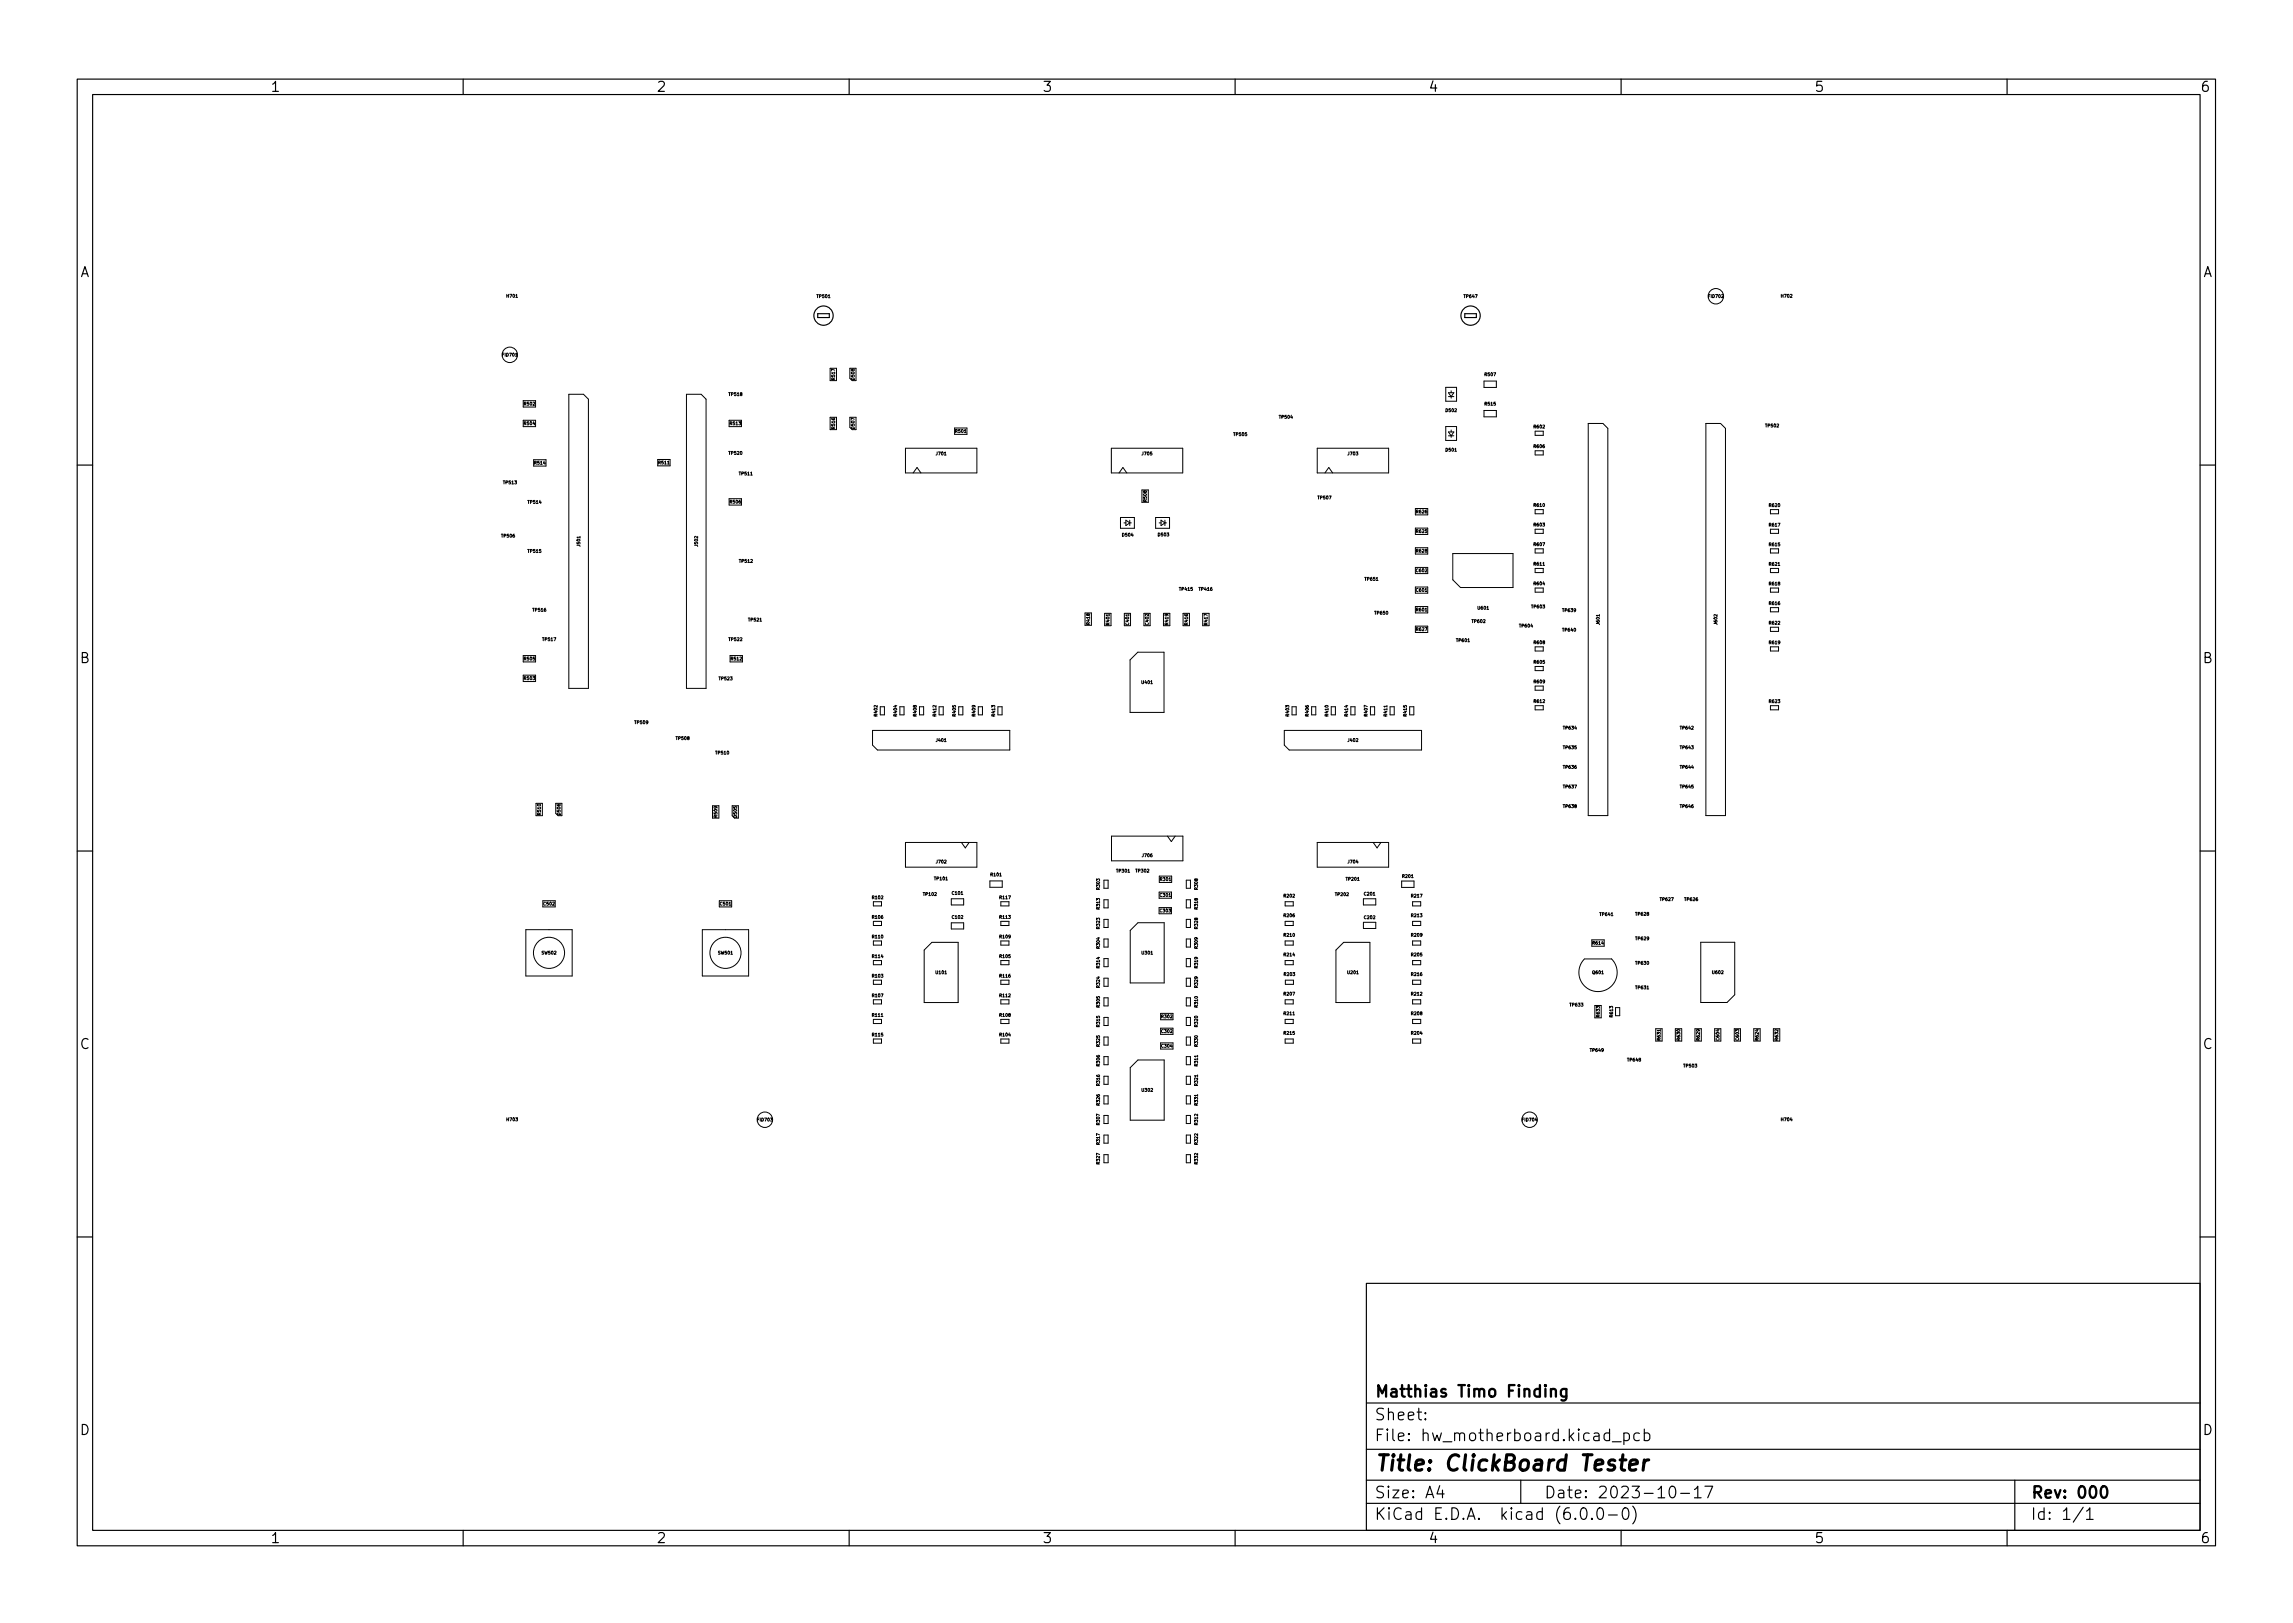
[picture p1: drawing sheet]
<svg xmlns="http://www.w3.org/2000/svg" width="297mm" height="210mm" viewBox="0 0 297 210" stroke-linecap="round" stroke-linejoin="round" font-family="sans-serif">
<defs><g id="words">
<text font-size="2.8" x="178" y="190.6">Title: ClickBoard Tester</text>
<g font-size="2.1">
<text x="178" y="184">Sheet:</text>
<text x="178" y="181">Matthias Timo Finding</text>
<text x="178" y="186.7">File: hw_motherboard.kicad_pcb</text>
<text x="178" y="196.9">KiCad E.D.A. kicad (6.0.0-0)</text>
<text x="178" y="194.1">Size: A4</text>
<text x="200" y="194.1">Date: 2023-10-17</text>
<text x="263" y="194.1">Rev: 000</text>
<text x="263" y="196.9">Id: 1/1</text>
</g>
<g font-size="1.8">
<text x="35" y="11.9">1</text>
<text x="85" y="11.9">2</text>
<text x="135" y="11.9">3</text>
<text x="185" y="11.9">4</text>
<text x="235" y="11.9">5</text>
<text x="285" y="11.9">6</text>
<text x="10.3" y="35.9">A</text>
<text x="285.3" y="35.9">A</text>
<text x="10.3" y="85.9">B</text>
<text x="285.3" y="85.9">B</text>
<text x="10.3" y="135.9">C</text>
<text x="285.3" y="135.9">C</text>
<text x="10.3" y="185.9">D</text>
<text x="285.3" y="185.9">D</text>
<text x="35" y="199.9">1</text>
<text x="85" y="199.9">2</text>
<text x="135" y="199.9">3</text>
<text x="185" y="199.9">4</text>
<text x="235" y="199.9">5</text>
<text x="285" y="199.9">6</text>
</g>
<g font-size=".6">
<text x="65.7" y="38.5">H701</text>
<text x="105.9" y="38.6">TP501</text>
<text x="189.7" y="38.6">TP647</text>
<text x="221.4" y="38.6">FID702</text>
<text x="230.8" y="38.5">H702</text>
<text x="65.1" y="46.2">FID701</text>
<text x="67.9" y="52.5">R502</text>
<text x="94.5" y="51.3">TP518</text>
<text x="108.1" y="49.2" transform="rotate(-90 108.1 49.2)">R517</text>
<text x="110.7" y="49.2" transform="rotate(-90 110.7 49.2)">D508</text>
<text x="187.3" y="53.4">D502</text>
<text x="192.4" y="52.5">R515</text>
<text x="192.4" y="48.7">R507</text>
<text x="67.9" y="55.1">R504</text>
<text x="94.5" y="58.9">TP520</text>
<text x="94.6" y="55.1">R513</text>
<text x="108.1" y="55.5" transform="rotate(-90 108.1 55.5)">R516</text>
<text x="110.7" y="55.5" transform="rotate(-90 110.7 55.5)">D507</text>
<text x="121.3" y="59">J701</text>
<text x="123.8" y="56.1">R501</text>
<text x="148" y="59">J705</text>
<text x="159.8" y="56.5">TP505</text>
<text x="165.8" y="54.2">TP504</text>
<text x="174.6" y="59">J703</text>
<text x="187.3" y="58.5">D501</text>
<text x="198.7" y="55.5">R602</text>
<text x="198.7" y="58">R606</text>
<text x="228.7" y="55.3">TP502</text>
<text x="65.2" y="62.7">TP513</text>
<text x="68.4" y="65.3">TP514</text>
<text x="69.3" y="60.2">R514</text>
<text x="85.3" y="60.1">R511</text>
<text x="94.6" y="65.2">R506</text>
<text x="95.8" y="61.6">TP511</text>
<text x="148.5" y="64.9" transform="rotate(-90 148.5 64.9)">R508</text>
<text x="170.8" y="64.7">TP507</text>
<text x="198.7" y="65.6">R610</text>
<text x="229.2" y="65.7">R620</text>
<text x="65" y="69.6">TP506</text>
<text x="68.4" y="71.6">TP515</text>
<text x="75.2" y="70.7" transform="rotate(-90 75.2 70.7)">J501</text>
<text x="90.4" y="70.7" transform="rotate(-90 90.4 70.7)">J502</text>
<text x="145.4" y="69.5">D504</text>
<text x="150" y="69.5">D503</text>
<text x="183.5" y="66.5">R626</text>
<text x="183.5" y="71.6">R628</text>
<text x="183.5" y="69">R625</text>
<text x="198.7" y="68.2">R603</text>
<text x="198.7" y="70.7">R607</text>
<text x="229.2" y="68.2">R617</text>
<text x="229.2" y="70.7">R615</text>
<text x="95.8" y="72.9">TP512</text>
<text x="152.8" y="76.5">TP415</text>
<text x="155.4" y="76.5">TP416</text>
<text x="176.8" y="75.2">TP651</text>
<text x="183.5" y="76.6">C601</text>
<text x="183.5" y="74.1">C602</text>
<text x="198.7" y="73.3">R611</text>
<text x="198.7" y="75.8">R604</text>
<text x="229.2" y="75.8">R618</text>
<text x="229.2" y="73.3">R621</text>
<text x="69.1" y="79.2">TP516</text>
<text x="70.3" y="83">TP517</text>
<text x="94.5" y="83">TP522</text>
<text x="97" y="80.5">TP521</text>
<text x="141.2" y="80.9" transform="rotate(-90 141.2 80.9)">R418</text>
<text x="143.7" y="80.9" transform="rotate(-90 143.7 80.9)">R401</text>
<text x="146.2" y="80.9" transform="rotate(-90 146.2 80.9)">C401</text>
<text x="148.8" y="80.9" transform="rotate(-90 148.8 80.9)">C402</text>
<text x="151.3" y="80.9" transform="rotate(-90 151.3 80.9)">R419</text>
<text x="153.9" y="80.9" transform="rotate(-90 153.9 80.9)">R416</text>
<text x="156.4" y="80.9" transform="rotate(-90 156.4 80.9)">R417</text>
<text x="178.1" y="79.6">TP650</text>
<text x="183.5" y="81.7">R627</text>
<text x="183.5" y="79.2">R601</text>
<text x="188.7" y="83.2">TP601</text>
<text x="190.7" y="80.7">TP602</text>
<text x="191.5" y="79">U601</text>
<text x="196.9" y="81.3">TP604</text>
<text x="198.4" y="78.8">TP603</text>
<text x="198.7" y="83.4">R608</text>
<text x="202.4" y="79.3">TP639</text>
<text x="202.4" y="81.8">TP640</text>
<text x="207.2" y="80.9" transform="rotate(-90 207.2 80.9)">J601</text>
<text x="222.4" y="80.9" transform="rotate(-90 222.4 80.9)">J602</text>
<text x="229.2" y="83.4">R619</text>
<text x="229.2" y="80.9">R622</text>
<text x="229.2" y="78.4">R616</text>
<text x="67.9" y="85.5">R505</text>
<text x="67.9" y="88.1">R503</text>
<text x="93.2" y="88.1">TP523</text>
<text x="94.7" y="85.5">R512</text>
<text x="147.9" y="88.6">U401</text>
<text x="198.7" y="88.5">R609</text>
<text x="198.7" y="86">R605</text>
<text x="82.3" y="93.8">TP509</text>
<text x="87.6" y="95.8">TP508</text>
<text x="113.7" y="92.7" transform="rotate(-90 113.7 92.7)">R402</text>
<text x="116.2" y="92.7" transform="rotate(-90 116.2 92.7)">R404</text>
<text x="118.7" y="92.7" transform="rotate(-90 118.7 92.7)">R408</text>
<text x="121.3" y="92.7" transform="rotate(-90 121.3 92.7)">R412</text>
<text x="123.8" y="92.7" transform="rotate(-90 123.8 92.7)">R405</text>
<text x="126.4" y="92.7" transform="rotate(-90 126.4 92.7)">R409</text>
<text x="128.9" y="92.7" transform="rotate(-90 128.9 92.7)">R413</text>
<text x="167" y="92.7" transform="rotate(-90 167 92.7)">R403</text>
<text x="169.5" y="92.7" transform="rotate(-90 169.5 92.7)">R406</text>
<text x="172.1" y="92.7" transform="rotate(-90 172.1 92.7)">R410</text>
<text x="174.6" y="92.7" transform="rotate(-90 174.6 92.7)">R414</text>
<text x="177.1" y="92.7" transform="rotate(-90 177.1 92.7)">R407</text>
<text x="179.7" y="92.7" transform="rotate(-90 179.7 92.7)">R411</text>
<text x="182.2" y="92.7" transform="rotate(-90 182.2 92.7)">R415</text>
<text x="198.7" y="91">R612</text>
<text x="202.5" y="94.5">TP634</text>
<text x="217.7" y="94.5">TP642</text>
<text x="229.2" y="91.1">R623</text>
<text x="92.7" y="97.7">TP510</text>
<text x="121.3" y="96.1">J401</text>
<text x="174.6" y="96.1">J402</text>
<text x="202.5" y="97">TP635</text>
<text x="202.5" y="99.6">TP636</text>
<text x="217.7" y="97">TP643</text>
<text x="217.7" y="99.6">TP644</text>
<text x="70" y="105.5" transform="rotate(-90 70 105.5)">R510</text>
<text x="72.6" y="105.5" transform="rotate(-90 72.6 105.5)">D506</text>
<text x="92.9" y="105.8" transform="rotate(-90 92.9 105.8)">R509</text>
<text x="95.4" y="105.8" transform="rotate(-90 95.4 105.8)">D505</text>
<text x="202.5" y="104.7">TP638</text>
<text x="202.5" y="102.1">TP637</text>
<text x="217.7" y="104.7">TP646</text>
<text x="217.7" y="102.1">TP645</text>
<text x="121.3" y="111.8">J702</text>
<text x="128.4" y="113.5">R101</text>
<text x="144.7" y="113">TP301</text>
<text x="147.2" y="113">TP302</text>
<text x="148" y="111">J706</text>
<text x="174.6" y="111.8">J704</text>
<text x="181.7" y="113.7">R201</text>
<text x="70.5" y="117.3">C502</text>
<text x="93.3" y="117.3">C501</text>
<text x="113" y="116.5">R102</text>
<text x="113" y="119">R106</text>
<text x="119.6" y="116">TP102</text>
<text x="121.1" y="114">TP101</text>
<text x="123.4" y="115.9">C101</text>
<text x="123.4" y="119">C102</text>
<text x="129.5" y="119">R113</text>
<text x="129.5" y="116.5">R117</text>
<text x="142.5" y="117.8" transform="rotate(-90 142.5 117.8)">R313</text>
<text x="142.5" y="115.2" transform="rotate(-90 142.5 115.2)">R303</text>
<text x="150.3" y="118.2">C303</text>
<text x="150.3" y="116.2">C301</text>
<text x="150.3" y="114.1">R301</text>
<text x="155.2" y="117.8" transform="rotate(-90 155.2 117.8)">R318</text>
<text x="155.2" y="115.2" transform="rotate(-90 155.2 115.2)">R308</text>
<text x="166.3" y="116.3">R202</text>
<text x="166.3" y="118.8">R206</text>
<text x="173" y="116.1">TP202</text>
<text x="174.4" y="114.1">TP201</text>
<text x="176.8" y="119">C202</text>
<text x="176.8" y="116">C201</text>
<text x="182.8" y="118.8">R213</text>
<text x="182.8" y="116.3">R217</text>
<text x="207.3" y="118.6">TP641</text>
<text x="211.9" y="118.6">TP628</text>
<text x="215.1" y="116.7">TP627</text>
<text x="218.3" y="116.7">TP626</text>
<text x="70.2" y="123.6">SW502</text>
<text x="93.1" y="123.6">SW501</text>
<text x="113" y="124.1">R114</text>
<text x="113" y="121.6">R110</text>
<text x="129.5" y="121.5">R109</text>
<text x="129.5" y="124.1">R105</text>
<text x="142.5" y="125.4" transform="rotate(-90 142.5 125.4)">R314</text>
<text x="142.5" y="122.8" transform="rotate(-90 142.5 122.8)">R304</text>
<text x="142.5" y="120.3" transform="rotate(-90 142.5 120.3)">R323</text>
<text x="147.9" y="123.6">U301</text>
<text x="155.2" y="125.4" transform="rotate(-90 155.2 125.4)">R319</text>
<text x="155.2" y="122.8" transform="rotate(-90 155.2 122.8)">R309</text>
<text x="155.2" y="120.3" transform="rotate(-90 155.2 120.3)">R328</text>
<text x="166.3" y="121.3">R210</text>
<text x="166.3" y="123.9">R214</text>
<text x="182.8" y="121.3">R209</text>
<text x="182.8" y="123.9">R205</text>
<text x="206.3" y="122.4">R614</text>
<text x="211.9" y="125">TP630</text>
<text x="211.9" y="121.8">TP629</text>
<text x="113" y="126.6">R103</text>
<text x="113" y="129.2">R107</text>
<text x="113" y="131.7">R111</text>
<text x="121.3" y="126.2">U101</text>
<text x="129.5" y="131.7">R108</text>
<text x="129.5" y="129.2">R112</text>
<text x="129.5" y="126.6">R116</text>
<text x="142.5" y="130.5" transform="rotate(-90 142.5 130.5)">R305</text>
<text x="142.5" y="127.9" transform="rotate(-90 142.5 127.9)">R324</text>
<text x="150.5" y="131.9">R302</text>
<text x="155.2" y="130.5" transform="rotate(-90 155.2 130.5)">R310</text>
<text x="155.2" y="127.9" transform="rotate(-90 155.2 127.9)">R329</text>
<text x="166.3" y="129">R207</text>
<text x="166.3" y="131.5">R211</text>
<text x="166.4" y="126.4">R203</text>
<text x="174.6" y="126.2">U201</text>
<text x="182.8" y="131.5">R208</text>
<text x="182.8" y="129">R212</text>
<text x="182.8" y="126.4">R216</text>
<text x="203.4" y="130.4">TP633</text>
<text x="206.3" y="126.2">Q601</text>
<text x="207.2" y="131.7" transform="rotate(-90 207.2 131.7)">R633</text>
<text x="208.9" y="131.7" transform="rotate(-90 208.9 131.7)">R613</text>
<text x="211.9" y="128.1">TP631</text>
<text x="221.9" y="126.2">U602</text>
<text x="113" y="134.3">R115</text>
<text x="129.5" y="134.2">R104</text>
<text x="142.5" y="135.5" transform="rotate(-90 142.5 135.5)">R325</text>
<text x="142.5" y="133" transform="rotate(-90 142.5 133)">R315</text>
<text x="150.5" y="135.7">C304</text>
<text x="150.5" y="133.8">C302</text>
<text x="155.2" y="135.5" transform="rotate(-90 155.2 135.5)">R330</text>
<text x="155.2" y="133" transform="rotate(-90 155.2 133)">R320</text>
<text x="166.3" y="134">R215</text>
<text x="182.8" y="134">R204</text>
<text x="206" y="136.3">TP649</text>
<text x="210.9" y="137.5">TP648</text>
<text x="215.1" y="134.7" transform="rotate(-90 215.1 134.7)">R631</text>
<text x="217.6" y="134.7" transform="rotate(-90 217.6 134.7)">R630</text>
<text x="220.2" y="134.7" transform="rotate(-90 220.2 134.7)">R629</text>
<text x="222.7" y="134.7" transform="rotate(-90 222.7 134.7)">C604</text>
<text x="225.3" y="134.7" transform="rotate(-90 225.3 134.7)">C603</text>
<text x="227.8" y="134.7" transform="rotate(-90 227.8 134.7)">R624</text>
<text x="230.3" y="134.7" transform="rotate(-90 230.3 134.7)">R632</text>
<text x="142.5" y="143.2" transform="rotate(-90 142.5 143.2)">R326</text>
<text x="142.5" y="140.6" transform="rotate(-90 142.5 140.6)">R316</text>
<text x="142.5" y="138.1" transform="rotate(-90 142.5 138.1)">R306</text>
<text x="147.9" y="141.4">U302</text>
<text x="155.2" y="143.2" transform="rotate(-90 155.2 143.2)">R331</text>
<text x="155.2" y="140.6" transform="rotate(-90 155.2 140.6)">R321</text>
<text x="155.2" y="138.1" transform="rotate(-90 155.2 138.1)">R311</text>
<text x="218.1" y="138.3">TP503</text>
<text x="65.7" y="145.2">H703</text>
<text x="98.2" y="145.3">FID703</text>
<text x="142.5" y="148.2" transform="rotate(-90 142.5 148.2)">R317</text>
<text x="142.5" y="145.7" transform="rotate(-90 142.5 145.7)">R307</text>
<text x="155.2" y="148.2" transform="rotate(-90 155.2 148.2)">R322</text>
<text x="155.2" y="145.7" transform="rotate(-90 155.2 145.7)">R312</text>
<text x="197.2" y="145.3">FID704</text>
<text x="230.8" y="145.2">H704</text>
<text x="142.5" y="150.8" transform="rotate(-90 142.5 150.8)">R327</text>
<text x="155.2" y="150.8" transform="rotate(-90 155.2 150.8)">R332</text>
</g>
</g></defs>
<g fill="none" stroke="#000" stroke-width=".15">
<path d="M10 10.2h277v190.1h-277zM12 12.2h273v186.1h-273zM60 10.2v2M110 10.2v2M160 10.2v2M210 10.2v2M260 10.2v2M105.9 40.6h1.5v.5h-1.5zM189.7 40.6h1.6v.5h-1.6zM10 60.2h2M285 60.2h2M10 110.2h2"/>
<path d="M285 110.2h2M10 160.2h2M177 166.3h108v32h-108zM285 160.2h2M60 198.3v2M110 198.3v2M160 198.3v2M177 194.8h108M177 191.8h108M177 187.8h108M177 181.8h108M184.6 183.8l.1 .1h-.1v-.1v.1"/>
<path d="M184.6 183l.1 .1h-.1v-.1v.1M186.5 192.5l-.4 1h1M186.9 193v1M197 191.8v3M204.9 195.4a.36 .36 0 0 1 .6 .2 .77 .77 0 0 1-.4 1.2 1 1 0 0 1-.2-1.4zM206.2 196.7l.1 .1h-.1h-.1l.1-.1v.1M207 195.5a.36 .36 0 0 1 .4-.2 .36 .36 0 0 1 .2 .3 .77 .77 0 0 1-.4 1.2 .91 .91 0 0 1-.2-1.3zM208.4 196.3h1.1M208.9 186.8h1.1M210 198.3v2M210.4 195.4a.36 .36 0 0 1 .5 .2 .77 .77 0 0 1-.4 1.2 1 1 0 0 1-.1-1.4zM210.4 185.7l.4-.1 .3 .3v.4l-.2 .3h-.1h-.4"/>
<path d="M210.4 185.6v1.5M211.5 195.1a1.72 1.72 0 0 1 0 2.3M212.4 185.7l-.5-.1-.3 .3v.4l.2 .3h.1h.5M213 185.7l.4-.1 .3 .3v.4l-.1 .3h-.2h-.4M213 185.1v1.5M216.4 192.7a.36 .36 0 0 1 .3-.2 .36 .36 0 0 1 .3 .3 .77 .77 0 0 1-.4 1.2 .91 .91 0 0 1-.2-1.3zM217.7 193.5h1.2M219.5 193l.4-.5v1.5M219.5 194h.9M220.9 192.5h1l-.7 1.5M260 198.3v2M261 191.8v6.5"/>
<path d="M269.9 195.3l-1.3 1.9M270.3 195.8l.4-.5v1.5M270.3 196.8h.8"/>
<circle cx="106.7" cy="40.9" r="1.25"/>
<circle cx="190.5" cy="40.9" r="1.25"/>
</g>
<path d="M200.9 179.9v1M202.9 179.9v1.2a.41 .41 0 0 1-.6 .3M200.9 180.1a.37 .37 0 0 1 .7 0v.8M202.9 180l-.4-.1-.3 .3v.4l.1 .3h.2h.4M272.3 192.6a.36 .36 0 0 1 .6 .2 .77 .77 0 0 1-.4 1.2 1 1 0 0 1-.2-1.4z" fill="none" stroke="#000" stroke-width=".3"/>
<path d="M209.9 189.1h.7M211.1 189.8l1-.2-.1-.4-.1-.1-.6 .1-.1 .2-.1 .8v.2l.2 .1 .6-.1M213 189.1l-.2 1.4M213.6 189.1a.59 .59 0 0 0-.6 .4" fill="none" stroke="#000" stroke-width=".4"/>
<g fill="none" stroke="#000" stroke-width=".13">
<path d="M67.8 51.9h1.6v.8h-1.6zM67.8 54.4h1.6v.9h-1.6zM69.1 59.6h1.6v.8h-1.6zM73.7 51.1h1.9l.6 .6v37.5h-2.5zM85.2 59.5h1.6v.9h-1.6zM88.9 51.1h1.9l.7 .6v37.5h-2.6zM94.4 54.4h1.7v.9h-1.7zM107.5 47.7h.9v1.6h-.9zM107.5 54.1h.9v1.6h-.9zM110.4 49.3l-.3-.3v-1.3h.8v1.6M110.4 55.7l-.3-.3v-1.3h.8v1.6M117.3 58.1h9.2v3.2h-9.2z"/>
<path d="M123.7 55.4h1.6v.9h-1.6zM144 58.1h9.2v3.2h-9.2zM170.6 58.1h9.3v3.2h-9.3zM187.3 50.2h1.4v1.8h-1.4zM187.3 55.3h1.4v1.8h-1.4zM187.6 50.9h.7l-.3 .5zM187.6 51.4h.7M187.6 56h.7l-.3 .5zM187.6 56.5h.7M188 50.6v.3M188 51.4v.2M188 55.7v.3"/>
<path d="M188 56.5v.2M192.2 49.4h1.6v.8h-1.6zM192.2 53.2h1.6v.8h-1.6zM198.9 55.9h1v.5h-1zM198.9 58.4h1v.5h-1zM205.7 54.9h1.9l.7 .6v50.2h-2.6zM221 54.9h1.9l.6 .6v50.2h-2.5zM94.4 64.6h1.7v.8h-1.7zM118.3 61.3l.5-.7 .5 .7M140.6 79.4h.8v1.6h-.8zM143.1 79.5h.8v1.6h-.8zM145 61.3l.5-.7 .5 .7"/>
<path d="M145.2 67h1.7v1.4h-1.7zM145.6 67.7h.3M145.9 67.4l.4 .3-.4 .4zM146.3 67.7h.3M146.3 67.4v.7M147.9 63.5h.9v1.6h-.9zM148.2 79.5v1.6M149 79.5v1.6M149.7 67h1.8v1.4h-1.8zM150.2 67.7h.2M150.4 67.4l.5 .3-.5 .4zM150.7 79.5h.8v1.6h-.8z"/>
<path d="M150.9 67.7h.2M150.9 67.4v.7M153.3 79.5h.8v1.6h-.8zM155.8 79.5h.8v1.6h-.8zM171.6 61.3l.5-.7 .5 .7M183.3 65.9h1.7v.8h-1.7zM183.3 68.4h1.7v.8h-1.7zM183.3 71h1.7v.8h-1.7zM183.3 76h1.7v.8h-1.7M183.3 78.6h1.7v.8h-1.7zM183.3 74.3h1.7M183.3 73.5h1.7"/>
<path d="M188.2 71.7h7.8v4.4h-6.8l-1-1zM198.9 68.6h1v.5h-1zM198.9 66h1v.6h-1zM198.9 71.1h1v.5h-1zM198.9 73.6h1v.6h-1zM198.9 76.2h1v.5h-1zM229.3 68.6h1.1v.5h-1.1zM229.3 66h1.1v.6h-1.1zM229.3 71.1h1.1v.5h-1.1zM229.3 73.6h1.1v.6h-1.1zM229.3 76.2h1.1v.5h-1.1zM229.3 78.7h1.1v.6h-1.1z"/>
<path d="M67.8 84.9h1.6v.9h-1.6zM67.8 87.5h1.6v.8h-1.6zM94.6 84.9h1.6v.9h-1.6zM113 94.6h17.8v2.6h-17.1l-.7-.7zM114 91.6h.6v1h-.6zM116.6 91.6h.5v1h-.5zM119.1 91.6h.6v1h-.6zM121.6 91.6h.6v1h-.6zM124.2 91.6h.5v1h-.5zM126.7 91.6h.6v1h-.6zM129.3 91.6h.5v1h-.5zM145.6 81.1v-1.6h.9v1.6"/>
<path d="M146.4 85.5l1-1h3.4v7.8h-4.4zM166.4 94.6h17.7v2.6h-17.1l-.6-.7zM167.4 91.6h.5v1h-.5zM169.9 91.6h.5v1h-.5zM172.5 91.6h.5v1h-.5zM175 91.6h.5v1h-.5zM177.5 91.6h.6v1h-.6zM180.1 91.6h.5v1h-.5zM182.6 91.6h.5v1h-.5zM183.3 81.1h1.7v.8h-1.7zM198.9 83.8h1v.5h-1zM198.9 86.3h1v.6h-1z"/>
<path d="M198.9 88.9h1v.5h-1zM198.9 91.4h1v.6h-1zM229.3 81.3h1.1v.5h-1.1zM229.3 83.8h1.1v.5h-1.1zM229.3 91.4h1.1v.6h-1.1zM69.4 104.1h.9v1.6h-.9zM70.3 117.5h1.6M70.3 116.7h1.6M72.3 105.7l-.3-.3v-1.3h.8v1.6M92.3 104.4h.8v1.6h-.8zM93.2 116.7h1.6v.8h-1.6M95.1 106l-.3-.3v-1.3h.9v1.6"/>
<path d="M113.1 116.8h1.1v.6h-1.1zM113.1 119.4h1.1v.5h-1.1zM117.3 109.1h9.2v3.2h-9.2zM123.2 116.4h1.6v.8h-1.6zM123.2 119.5h1.6v.8h-1.6zM124.5 109.1l.5 .7 .5-.7M128.2 114.1h1.6v.8h-1.6zM129.6 116.8h1.1v.6h-1.1zM129.6 119.4h1.1v.5h-1.1zM143 114h.5v1.1h-.5zM143 116.6h.5v1h-.5zM143 119.1h.5v1.1h-.5z"/>
<path d="M144 108.3h9.2v3.2h-9.2zM150.1 118.4h1.6M150.1 117.6h1.6M150.2 115.6h1.6v.8h-1.6M150.2 113.5h1.6v.8h-1.6zM151.2 108.3l.5 .7 .5-.7M153.7 114h.5v1.1h-.5zM153.7 116.6h.5v1h-.5zM153.7 119.1h.5v1.1h-.5zM166.5 116.8h1v.6h-1zM166.5 119.4h1v.5h-1zM170.6 109.1h9.3v3.2h-9.3z"/>
<path d="M176.6 119.5h1.6v.8h-1.6zM176.6 116.4h1.6v.8h-1.6zM177.9 109.1l.5 .7 .5-.7M181.6 114.1h1.6v.9h-1.6zM183 116.8h1v.6h-1zM183 119.4h1v.5h-1zM68.1 120.4h6v6h-6zM91 120.4h6v6h-6zM113.1 134.6h1.1v.5h-1.1zM113.1 127h1.1v.5h-1.1zM113.1 121.9h1.1v.5h-1.1zM113.1 124.4h1.1v.6h-1.1z"/>
<path d="M113.1 129.5h1.1v.6h-1.1zM113.1 132.1h1.1v.5h-1.1zM119.7 123.1l1-1h3.4v7.8h-4.4zM129.6 134.6h1.1v.5h-1.1zM129.6 127h1.1v.5h-1.1zM129.6 132.1h1.1v.5h-1.1zM129.6 121.9h1.1v.5h-1.1zM129.6 129.5h1.1v.6h-1.1zM129.6 124.4h1.1v.6h-1.1zM143 126.7h.5v1.1h-.5zM143 121.6h.5v1.1h-.5zM143 124.2h.5v1h-.5z"/>
<path d="M143 129.3h.5v1h-.5zM143 131.8h.5v1.1h-.5zM143 134.3h.5v1.1h-.5zM143 136.9h.5v1h-.5zM143 139.4h.5v1.1h-.5zM146.4 120.5l1-1h3.4v7.8h-4.4zM147.4 137.3h3.4v7.8h-4.4v-6.8zM150.3 131.3h1.6v.8h-1.6zM150.3 135.9h1.6M150.3 135.1h1.6M150.3 134h1.6M150.3 133.2h1.6"/>
<path d="M153.7 121.6h.5v1.1h-.5zM153.7 124.2h.5v1h-.5zM153.7 126.7h.5v1.1h-.5zM153.7 129.3h.5v1h-.5zM153.7 131.8h.5v1.1h-.5zM153.7 134.3h.5v1.1h-.5zM153.7 136.9h.5v1h-.5zM153.7 139.4h.5v1.1h-.5zM166.5 134.6h1v.5h-1zM166.5 132.1h1v.5h-1zM166.5 121.9h1v.5h-1zM166.5 124.4h1v.6h-1z"/>
<path d="M166.5 129.5h1v.6h-1zM166.5 127h1.1v.5h-1.1zM173.1 123.1l1-1h3.4v7.8h-4.4zM183 121.9h1v.5h-1zM183 124.4h1v.6h-1zM183 127h1v.5h-1zM183 129.5h1v.6h-1zM183 132.1h1v.5h-1zM183 134.6h1v.5h-1zM205.3 124.2a2.48 2.48 0 0 0 0 3.5 2.48 2.48 0 0 0 3.5 0 2.48 2.48 0 0 0 0-3.5M205.3 124.2h3.5M206.2 121.8h1.6v.8h-1.6z"/>
<path d="M206.6 130.3h.8v1.6h-.8zM209.3 130.5h.5v1.1h-.5zM214.5 133.3h.8v1.6h-.8zM217 133.3h.9v1.6h-.9zM219.6 133.3h.8v1.6h-.8zM220.3 122.1h4.4v6.8l-1 1h-3.4zM222.1 133.3v1.6M222.9 133.3v1.6M224.7 133.3v1.6M225.5 133.3v1.6M227.2 133.3h.8v1.6h-.8zM229.7 133.3h.9v1.6h-.9z"/>
<path d="M143 142h.5v1h-.5zM143 144.5h.5v1.1h-.5zM143 147h.5v1.1h-.5zM143 149.6h.5v1h-.5zM153.7 142h.5v1h-.5zM153.7 144.5h.5v1.1h-.5zM153.7 147h.5v1.1h-.5zM153.7 149.6h.5v1h-.5z"/>
<circle cx="222.3" cy="38.4" r="1"/>
<circle cx="66" cy="46" r="1"/>
<circle cx="71.1" cy="123.4" r="2.02"/>
<circle cx="94" cy="123.4" r="2.02"/>
<circle cx="99.1" cy="145.1" r="1"/>
<circle cx="198.1" cy="145.1" r="1"/>
</g>
<use href="#words"/>
</svg>
